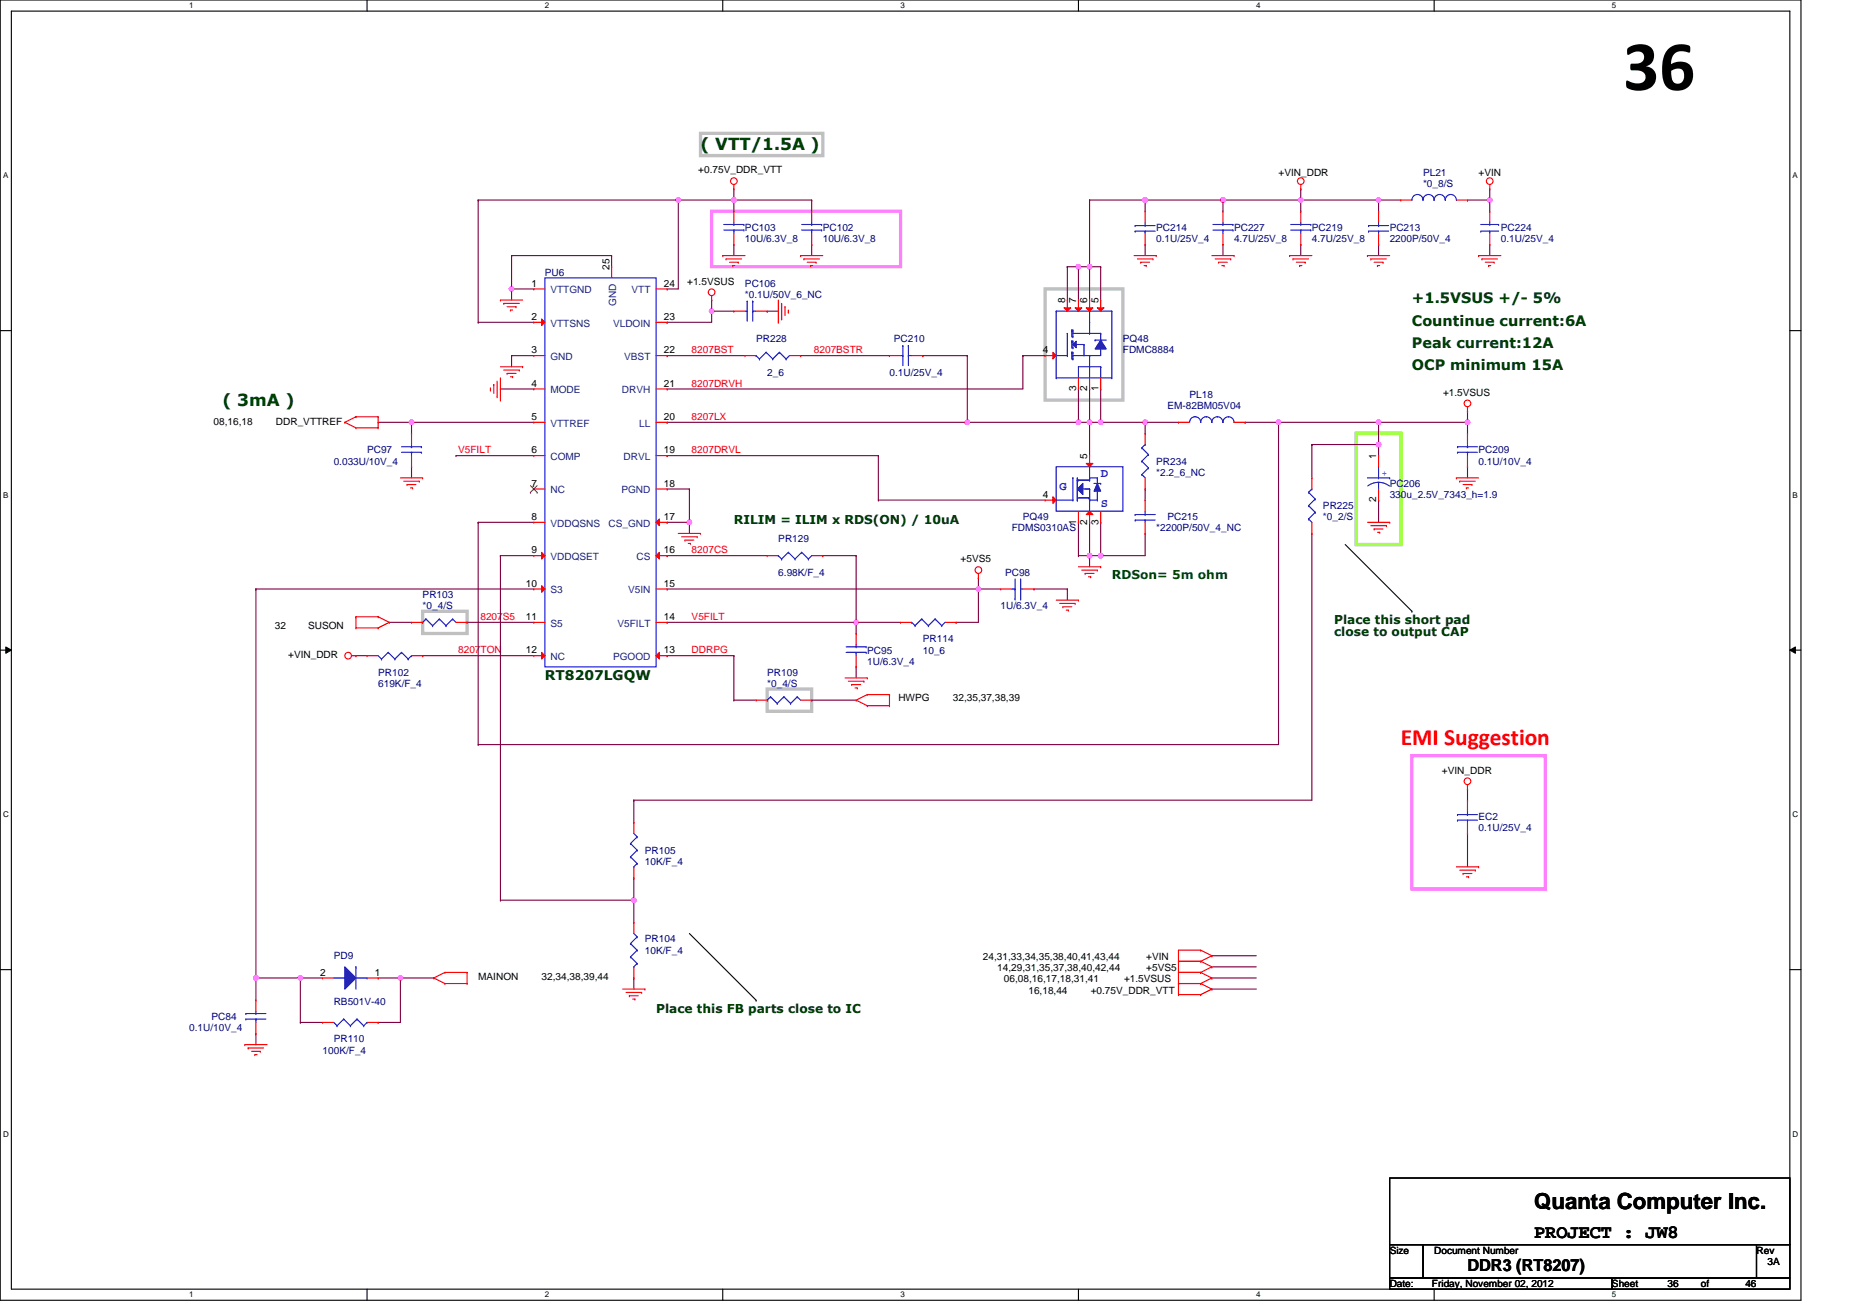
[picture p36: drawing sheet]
<svg xmlns="http://www.w3.org/2000/svg" width="297mm" height="210mm" viewBox="0 0 297 210" stroke-linecap="round" stroke-linejoin="round" font-family="sans-serif">
<defs><g id="words">
<text font-size="11.4" x="259.6" y="14.4">36</text>
<text font-size="3.7" fill="#f00" x="224.1" y="119.1">EMI Suggestion</text>
<text font-size="3.6" x="245.4" y="193.5">Quanta Computer Inc.</text>
<text font-size="3" x="245.4" y="198.1">PROJECT : JW8</text>
<g font-size="2.7" fill="#004000">
<text x="112.1" y="24">( VTT/1.5A )</text>
<text x="35.6" y="64.9">( 3mA )</text>
</g>
<text font-size="2.7" x="234.7" y="203.3">DDR3 (RT8207)</text>
<g font-size="2.3" fill="#004000">
<text x="225.8" y="52.1">Countinue current:6A</text>
<text x="225.8" y="48.6">+1.5VSUS +/- 5%</text>
<text x="225.8" y="55.7">Peak current:12A</text>
<text x="225.8" y="59.2">OCP minimum 15A</text>
</g>
<text font-size="2.1" fill="#004000" x="87.2" y="108.8">RT8207LGQW</text>
<g font-size="2" fill="#00f">
<text x="176.1" y="76.3">D</text>
<text x="169.5" y="78.4">G</text>
<text x="176.1" y="81.1">S</text>
</g>
<g font-size="2" fill="#004000">
<text x="117.4" y="83.8">RILIM = ILIM x RDS(ON) / 10uA</text>
<text x="213.4" y="99.8">Place this short pad</text>
<text x="213.4" y="101.7">close to output CAP</text>
<text x="104.9" y="162">Place this FB parts close to IC</text>
</g>
<text font-size="2" fill="#008000" x="177.8" y="92.6">RDSon= 5m ohm</text>
<g font-size="1.6">
<text x="111.7" y="27.7">+0.75V_DDR_VTT</text>
<text x="204.5" y="28.1">+VIN_DDR</text>
<text x="236.5" y="28.1">+VIN</text>
<text x="85" y="45.9">1</text>
<text x="97.5" y="43.2" transform="rotate(-90 97.5 43.2)">25</text>
<text x="106.2" y="45.9">24</text>
<text x="109.9" y="45.5">+1.5VSUS</text>
<text x="85" y="51.2">2</text>
<text x="106.2" y="51.2">23</text>
<text x="170.4" y="48.5" transform="rotate(-90 170.4 48.5)">8</text>
<text x="172.1" y="48.5" transform="rotate(-90 172.1 48.5)">7</text>
<text x="173.9" y="48.5" transform="rotate(-90 173.9 48.5)">6</text>
<text x="175.7" y="48.5" transform="rotate(-90 175.7 48.5)">5</text>
<text x="85" y="56.5">3</text>
<text x="106.2" y="56.5">22</text>
<text x="166.8" y="56.5">4</text>
<text x="85" y="61.9">4</text>
<text x="106.2" y="61.9">21</text>
<text x="172.1" y="62.6" transform="rotate(-90 172.1 62.6)">3</text>
<text x="173.9" y="62.6" transform="rotate(-90 173.9 62.6)">2</text>
<text x="175.7" y="62.6" transform="rotate(-90 175.7 62.6)">1</text>
<text x="230.8" y="63.3">+1.5VSUS</text>
<text x="34.2" y="67.9">08,16,18</text>
<text x="44.1" y="67.9">DDR_VTTREF</text>
<text x="85" y="67.2">5</text>
<text x="106.2" y="67.2">20</text>
<text x="85" y="72.5">6</text>
<text x="85" y="77.9">7</text>
<text x="106.2" y="72.5">19</text>
<text x="106.2" y="77.9">18</text>
<text x="173.9" y="73.4" transform="rotate(-90 173.9 73.4)">5</text>
<text x="220.1" y="73.4" transform="rotate(-90 220.1 73.4)">1</text>
<text x="85" y="83.2">8</text>
<text x="106.2" y="83.2">17</text>
<text x="166.8" y="79.6">4</text>
<text x="172.1" y="83.9" transform="rotate(-90 172.1 83.9)">1</text>
<text x="173.9" y="83.9" transform="rotate(-90 173.9 83.9)">2</text>
<text x="175.7" y="83.9" transform="rotate(-90 175.7 83.9)">3</text>
<text x="220.1" y="80.4" transform="rotate(-90 220.1 80.4)">2</text>
<text x="85" y="88.5">9</text>
<text x="106.2" y="88.5">16</text>
<text x="153.7" y="90">+5VS5</text>
<text x="84.1" y="93.9">10</text>
<text x="106.2" y="93.9">15</text>
<text x="44" y="100.6">32</text>
<text x="49.3" y="100.6">SUSON</text>
<text x="84.1" y="99.2">11</text>
<text x="106.2" y="99.2">14</text>
<text x="46.1" y="105.3">+VIN_DDR</text>
<text x="84.1" y="104.5">12</text>
<text x="106.2" y="104.5">13</text>
<text x="143.7" y="112.2">HWPG</text>
<text x="152.4" y="112.2">32,35,37,38,39</text>
<text x="230.6" y="123.8">+VIN_DDR</text>
<text x="157.2" y="153.6">24,31,33,34,35,38,40,41,43,44</text>
<text x="159.5" y="155.4">14,29,31,35,37,38,40,42,44</text>
<text x="183.4" y="153.6">+VIN</text>
<text x="183.4" y="155.4">+5VS5</text>
<text x="51.2" y="156.1">2</text>
<text x="60" y="156.1">1</text>
<text x="76.5" y="156.8">MAINON</text>
<text x="86.6" y="156.8">32,34,38,39,44</text>
<text x="160.6" y="157.2">06,08,16,17,18,31,41</text>
<text x="164.5" y="159">16,18,44</text>
<text x="174.5" y="159">+0.75V_DDR_VTT</text>
<text x="179.8" y="157.2">+1.5VSUS</text>
<text x="222.3" y="200.6">Size</text>
<text x="229.4" y="200.6">Document Number</text>
<text x="281" y="200.6">Rev</text>
<text x="282.7" y="202.3">3A</text>
<text x="222.3" y="205.9">Date:</text>
<text x="229" y="205.9">Friday, November 02, 2012</text>
<text x="257.8" y="205.9">Sheet</text>
<text x="266.7" y="205.9">36</text>
<text x="272.1" y="205.9">of</text>
<text x="279.2" y="205.9">46</text>
</g>
<g font-size="1.6" fill="#000080">
<text x="227.6" y="28.1">PL21</text>
<text x="227.6" y="29.9">*0_8/S</text>
<text x="119.2" y="37">PC103</text>
<text x="119.2" y="38.8">10U/6.3V_8</text>
<text x="131.6" y="37">PC102</text>
<text x="131.6" y="38.8">10U/6.3V_8</text>
<text x="185" y="37">PC214</text>
<text x="185" y="38.8">0.1U/25V_4</text>
<text x="197.4" y="37">PC227</text>
<text x="197.4" y="38.8">4.7U/25V_8</text>
<text x="209.8" y="37">PC219</text>
<text x="209.8" y="38.8">4.7U/25V_8</text>
<text x="222.3" y="37">PC213</text>
<text x="222.3" y="38.8">2200P/50V_4</text>
<text x="240.1" y="37">PC224</text>
<text x="240.1" y="38.8">0.1U/25V_4</text>
<text x="87.2" y="44.1">PU6</text>
<text x="119.2" y="45.9">PC106</text>
<text x="119.2" y="47.7">*0.1U/50V_6_NC</text>
<text x="120.9" y="54.8">PR228</text>
<text x="143" y="54.8">PC210</text>
<text x="179.6" y="54.8">PQ48</text>
<text x="179.6" y="56.5">FDMC8884</text>
<text x="122.7" y="60.1">2_6</text>
<text x="142.3" y="60.1">0.1U/25V_4</text>
<text x="186.7" y="65.4">EM-82BM05V04</text>
<text x="190.3" y="63.7">PL18</text>
<text x="53.4" y="74.3">0.033U/10V_4</text>
<text x="58.7" y="72.5">PC97</text>
<text x="185" y="74.3">PR234</text>
<text x="185" y="76.1">*2.2_6_NC</text>
<text x="222.3" y="77.9">PC206</text>
<text x="236.5" y="72.5">PC209</text>
<text x="236.5" y="74.3">0.1U/10V_4</text>
<text x="163.6" y="83.2">PQ49</text>
<text x="186.7" y="83.2">PC215</text>
<text x="211.6" y="81.4">PR225</text>
<text x="211.6" y="83.2">*0_2/S</text>
<text x="222.3" y="79.7">330u_2.5V_7343_h=1.9</text>
<text x="124.5" y="86.8">PR129</text>
<text x="161.8" y="85">FDMS0310AS</text>
<text x="185" y="85">*2200P/50V_4_NC</text>
<text x="67.6" y="95.7">PR103</text>
<text x="124.5" y="92.1">6.98K/F_4</text>
<text x="160.8" y="92.1">PC98</text>
<text x="67.6" y="97.4">*0_4/S</text>
<text x="160.1" y="97.4">1U/6.3V_4</text>
<text x="138.7" y="104.6">PC95</text>
<text x="138.7" y="106.3">1U/6.3V_4</text>
<text x="147.6" y="102.8">PR114</text>
<text x="147.6" y="104.6">10_6</text>
<text x="60.5" y="108.1">PR102</text>
<text x="60.5" y="109.9">619K/F_4</text>
<text x="122.7" y="108.1">PR109</text>
<text x="122.7" y="109.9">*0_4/S</text>
<text x="236.5" y="131.2">EC2</text>
<text x="103.2" y="136.6">PR105</text>
<text x="236.5" y="133">0.1U/25V_4</text>
<text x="103.2" y="138.3">10K/F_4</text>
<text x="53.4" y="153.4">PD9</text>
<text x="103.2" y="150.8">PR104</text>
<text x="103.2" y="152.6">10K/F_4</text>
<text x="53.4" y="160.7">RB501V-40</text>
<text x="30.3" y="165">0.1U/10V_4</text>
<text x="33.8" y="163.2">PC84</text>
<text x="53.4" y="166.8">PR110</text>
<text x="51.6" y="168.6">100K/F_4</text>
</g>
<g font-size="1.6" fill="#004080">
<text x="88.1" y="46.9">VTTGND</text>
<text x="101" y="46.9">VTT</text>
<text x="88.1" y="52.3">VTTSNS</text>
<text x="98.1" y="52.3">VLDOIN</text>
<text x="98.6" y="48.9" transform="rotate(-90 98.6 48.9)">GND</text>
<text x="88.1" y="57.6">GND</text>
<text x="99.8" y="57.6">VBST</text>
<text x="88.1" y="62.9">MODE</text>
<text x="99.5" y="62.9">DRVH</text>
<text x="88.1" y="68.3">VTTREF</text>
<text x="102.3" y="68.3">LL</text>
<text x="88.1" y="73.6">COMP</text>
<text x="99.8" y="73.6">DRVL</text>
<text x="88.1" y="78.9">NC</text>
<text x="99.4" y="78.9">PGND</text>
<text x="88.1" y="89.6">VDDQSET</text>
<text x="88.1" y="84.3">VDDQSNS</text>
<text x="97.3" y="84.3">CS_GND</text>
<text x="101.8" y="89.6">CS</text>
<text x="88.1" y="95">S3</text>
<text x="100.5" y="95">V5IN</text>
<text x="88.1" y="100.3">S5</text>
<text x="98.8" y="100.3">V5FILT</text>
<text x="88.1" y="105.6">NC</text>
<text x="98.1" y="105.6">PGOOD</text>
</g>
<g font-size="1.6" fill="#f00">
<text x="110.6" y="56.5">8207BST</text>
<text x="130.2" y="56.5">8207BSTR</text>
<text x="110.6" y="61.9">8207DRVH</text>
<text x="110.6" y="67.2">8207LX</text>
<text x="73.3" y="72.5">V5FILT</text>
<text x="110.6" y="72.5">8207DRVL</text>
<text x="110.6" y="88.5">8207CS</text>
<text x="76.8" y="99.2">8207S5</text>
<text x="110.6" y="99.2">V5FILT</text>
<text x="73.3" y="104.5">8207TON</text>
<text x="110.6" y="104.5">DDRPG</text>
</g>
<text font-size="1.6" fill="#00f" x="221" y="76.1">+</text>
<g font-size="1.3">
<text x="30.3" y="1.3">1</text>
<text x="87.2" y="1.3">2</text>
<text x="144.1" y="1.3">3</text>
<text x="201" y="1.3">4</text>
<text x="257.8" y="1.3">5</text>
<text x=".5" y="28.5">A</text>
<text x="286.7" y="28.5">A</text>
<text x=".5" y="79.6">B</text>
<text x="286.7" y="79.6">B</text>
<text x=".5" y="130.7">C</text>
<text x="286.7" y="130.7">C</text>
<text x=".5" y="181.8">D</text>
<text x="286.7" y="181.8">D</text>
<text x="30.3" y="207.6">1</text>
<text x="87.2" y="207.6">2</text>
<text x="144.1" y="207.6">3</text>
<text x="201" y="207.6">4</text>
<text x="257.8" y="207.6">5</text>
</g>
</g></defs>
<path d="M0 0h288.1v208h-288.1zM1.8 1.8h284.5v204.4h-284.5z" fill="none" stroke="#000" stroke-width=".18"/>
<g fill="#fff">
<path d="M30.3 .2h.7v1.4h-.7z"/>
<path d="M30.3 206.4h.7v1.4h-.7z"/>
</g>
<path d="M58.7 0v1.8M58.7 206.2v1.8" fill="none" stroke="#000" stroke-width=".18"/>
<g fill="#fff">
<path d="M87.2 .2h.7v1.4h-.7z"/>
<path d="M87.2 206.4h.7v1.4h-.7z"/>
</g>
<path d="M115.6 0v1.8M115.6 206.2v1.8" fill="none" stroke="#000" stroke-width=".18"/>
<g fill="#fff">
<path d="M144.1 .2h.7v1.4h-.7z"/>
<path d="M144.1 206.4h.7v1.4h-.7z"/>
</g>
<path d="M172.5 0v1.8M172.5 206.2v1.8" fill="none" stroke="#000" stroke-width=".18"/>
<g fill="#fff">
<path d="M201 .2h.7v1.4h-.7z"/>
<path d="M201 206.4h.7v1.4h-.7z"/>
</g>
<path d="M229.4 0v1.8M229.4 206.2v1.8" fill="none" stroke="#000" stroke-width=".18"/>
<g fill="#fff">
<path d="M257.8 .2h.8v1.4h-.8z"/>
<path d="M257.8 206.4h.8v1.4h-.8z"/>
<path d="M.5 27.3h.8v1.5h-.8z"/>
<path d="M286.7 27.3h.9v1.5h-.9z"/>
<path d="M.5 78.5h.8v1.4h-.8z"/>
<path d="M286.7 78.5h.9v1.4h-.9z"/>
</g>
<path d="M0 52.9h1.8M286.3 52.9h1.8" fill="none" stroke="#000" stroke-width=".18"/>
<g fill="#fff">
<path d="M.5 129.6h.9v1.4h-.9z"/>
<path d="M286.7 129.6h1v1.4h-1z"/>
</g>
<path d="M0 104h1.8M286.3 104h1.8" fill="none" stroke="#000" stroke-width=".18"/>
<path d="M.9 103.5l.9 .5-.9 .5zM286.3 104l.9-.5v1z" fill="#000"/>
<path d="M.9 103.5l.9 .5-.9 .5zM286.3 104l.9-.5v1z" fill="none" stroke="#000" stroke-width=".16"/>
<g fill="#fff">
<path d="M.5 180.7h.9v1.4h-.9z"/>
<path d="M286.7 180.7h1v1.4h-1z"/>
</g>
<path d="M215.2 87.1l10.6 10.7M225.8 97.8h.1M0 155.1h1.8M110.3 149.4l10.6 10.6M286.3 155.1h1.8M120.9 160h.1" fill="none" stroke="#000" stroke-width=".18"/>
<path d="M217 69.3h7.1v17.8h-7.1z" fill="none" stroke="#80ff00" stroke-width=".53"/>
<path d="M112.1 21.3h19.5v3.6h-19.5zM167.2 46.2h12.4v17.8h-12.4zM67.6 97.8h7.1v3.5h-7.1zM122.7 110.2h7.1v3.6h-7.1z" fill="none" stroke="#c0c0c0" stroke-width=".53"/>
<path d="M113.8 33.8h30.3v8.9h-30.3zM225.8 120.9h21.4v21.3h-21.4z" fill="none" stroke="#ff80ff" stroke-width=".53"/>
<path d="M106.7 104.9h.1M106.7 104.9h10.7M64 156.5h.1M64 156.5v7.1h-3.5M60.5 163.6h.1" fill="none" stroke="#800040" stroke-width=".18"/>
<circle cx="64" cy="156.5" r=".35" fill="#f0f"/>
<circle cx="64" cy="156.5" r=".35" fill="none" stroke="#f0f" stroke-width=".18"/>
<g fill="none" stroke="#800040" stroke-width=".18">
<path d="M234.7 32h.1M234.7 32h3.6M172.5 67.6h.1M172.5 67.6h1.8M110.3 83.6h.1M110.3 83.6v1.7M174.3 83.6h.1M174.3 88.9h.1M174.3 83.6v5.3M174.3 88.9h1.8M40.9 156.5h.1M40.9 156.5v3.5"/>
<path d="M64 156.5h.1M64 156.5h5.4"/>
</g>
<circle cx="238.3" cy="32" r=".35" fill="#f0f"/>
<circle cx="238.3" cy="32" r=".35" fill="none" stroke="#f0f" stroke-width=".18"/>
<g fill="none" stroke="#800040" stroke-width=".18">
<path d="M220.5 32h.1M220.5 32h3.6M238.3 32h.1M238.3 39.1h.1M238.3 30.2h.1M238.3 30.2v3.6M238.3 39.1v1.8M62.3 99.6h.1M62.3 99.6h3.5M74.7 99.6h.1M74.7 99.6h10.7M40.9 156.5h.1"/>
<path d="M40.9 156.5h10.7M48 156.5h.1M48 156.5v7.1M60.5 156.5h.1M60.5 156.5h3.5M48 163.6h.1M48 163.6h3.6"/>
</g>
<circle cx="48" cy="156.5" r=".35" fill="#f0f"/>
<circle cx="48" cy="156.5" r=".35" fill="none" stroke="#f0f" stroke-width=".18"/>
<path d="M97.8 40.9h.1M97.8 40.9v1.8M110.3 78.2h.1M110.3 78.2v5.4h-3.6M106.7 83.6h.1" fill="none" stroke="#800040" stroke-width=".18"/>
<circle cx="110.3" cy="83.6" r=".35" fill="#f0f"/>
<circle cx="110.3" cy="83.6" r=".35" fill="none" stroke="#f0f" stroke-width=".18"/>
<path d="M128.1 56.9h.1M128.1 56.9h14.2M147.6 56.9h.1M147.6 56.9h7.1M154.7 56.9h.1M154.7 56.9v10.7M106.7 67.6h.1M106.7 67.6h65.8M154.7 67.6h.1" fill="none" stroke="#800040" stroke-width=".18"/>
<circle cx="154.7" cy="67.6" r=".35" fill="#f0f"/>
<circle cx="154.7" cy="67.6" r=".35" fill="none" stroke="#f0f" stroke-width=".18"/>
<path d="M176.1 67.6h.1M176.1 67.6h7.1" fill="none" stroke="#800040" stroke-width=".18"/>
<circle cx="183.2" cy="67.6" r=".35" fill="#f0f"/>
<circle cx="183.2" cy="67.6" r=".35" fill="none" stroke="#f0f" stroke-width=".18"/>
<circle cx="176.1" cy="67.6" r=".35" fill="#f0f"/>
<circle cx="176.1" cy="67.6" r=".35" fill="none" stroke="#f0f" stroke-width=".18"/>
<path d="M81.8 46.2h.1M81.8 46.2h3.6M81.8 46.2v1.8" fill="none" stroke="#800040" stroke-width=".18"/>
<circle cx="81.8" cy="46.2" r=".35" fill="#f0f"/>
<circle cx="81.8" cy="46.2" r=".35" fill="none" stroke="#f0f" stroke-width=".18"/>
<g fill="none" stroke="#800040" stroke-width=".18">
<path d="M183.2 32h.1M183.2 32v1.8M81.8 56.9h.1M81.8 56.9h3.6M81.8 56.9v1.8M163.6 56.9h.1M163.6 56.9v5.3M65.8 67.6h.1M65.8 67.6h19.6M174.3 67.6h.1M174.3 67.6v5.3M136.9 99.6h.1"/>
<path d="M136.9 99.6v1.7M172.5 88.9h.1M172.5 88.9h1.8M136.9 106.7h.1M136.9 106.7v1.8"/>
</g>
<circle cx="65.8" cy="67.6" r=".35" fill="#f0f"/>
<circle cx="65.8" cy="67.6" r=".35" fill="none" stroke="#f0f" stroke-width=".18"/>
<path d="M234.7 65.8h.1M234.7 65.8v1.8M67.6 104.9h.1M67.6 104.9h17.8M101.4 144h.1M101.4 144v3.6" fill="none" stroke="#800040" stroke-width=".18"/>
<circle cx="234.7" cy="67.6" r=".35" fill="#f0f"/>
<circle cx="234.7" cy="67.6" r=".35" fill="none" stroke="#f0f" stroke-width=".18"/>
<path d="M204.5 67.6h.1M204.5 67.6h16" fill="none" stroke="#800040" stroke-width=".18"/>
<circle cx="220.5" cy="67.6" r=".35" fill="#f0f"/>
<circle cx="220.5" cy="67.6" r=".35" fill="none" stroke="#f0f" stroke-width=".18"/>
<path d="M195.6 39.1h.1M195.6 32h.1M195.6 39.1v1.8M195.6 32h12.5M106.7 51.6h.1M106.7 51.6h7.1M56.9 104.9h.1M56.9 104.9h1.8" fill="none" stroke="#800040" stroke-width=".18"/>
<circle cx="195.6" cy="32" r=".35" fill="#f0f"/>
<circle cx="195.6" cy="32" r=".35" fill="none" stroke="#f0f" stroke-width=".18"/>
<g fill="none" stroke="#800040" stroke-width=".18">
<path d="M208.1 32h.1M208.1 32v1.8M208.1 32h12.4M220.5 32h.1M220.5 32v1.8M76.5 51.6h.1M76.5 51.6h8.9M65.8 74.7h.1M65.8 67.6h.1M65.8 67.6v1.7M65.8 74.7v1.8M174.3 67.6h.1"/>
<path d="M176.1 62.2h.1M176.1 62.2v5.4h-1.8M220.5 67.6h.1M220.5 67.6h14.2M234.7 67.6h.1M234.7 74.7h.1M234.7 67.6v1.7M234.7 74.7v1.8"/>
</g>
<circle cx="220.5" cy="32" r=".35" fill="#f0f"/>
<circle cx="220.5" cy="32" r=".35" fill="none" stroke="#f0f" stroke-width=".18"/>
<circle cx="208.1" cy="32" r=".35" fill="#f0f"/>
<circle cx="208.1" cy="32" r=".35" fill="none" stroke="#f0f" stroke-width=".18"/>
<path d="M195.6 32h.1M195.6 32v1.8M220.5 39.1h.1M220.5 39.1v1.8M183.2 67.6h.1M183.2 67.6h5.3M174.3 88.9h.1M174.3 88.9v1.8" fill="none" stroke="#800040" stroke-width=".18"/>
<circle cx="174.3" cy="88.9" r=".35" fill="#f0f"/>
<circle cx="174.3" cy="88.9" r=".35" fill="none" stroke="#f0f" stroke-width=".18"/>
<path d="M172.5 83.6h.1M172.5 83.6v5.3M176.1 83.6h.1M176.1 88.9h.1M176.1 83.6v5.3M176.1 88.9h7.1" fill="none" stroke="#800040" stroke-width=".18"/>
<circle cx="176.1" cy="88.9" r=".35" fill="#f0f"/>
<circle cx="176.1" cy="88.9" r=".35" fill="none" stroke="#f0f" stroke-width=".18"/>
<g fill="none" stroke="#800040" stroke-width=".18">
<path d="M76.5 32h.1M76.5 32v19.6M108.5 32h.1M108.5 32v14.2M208.1 39.1h.1M208.1 39.1v1.8M106.7 72.9h.1M106.7 78.2h.1M106.7 72.9h33.8M106.7 78.2h3.6M140.5 72.9h.1M140.5 72.9v7.1"/>
<path d="M183.2 78.2h.1M183.2 78.2v1.8M106.7 99.6h.1M106.7 99.6h30.2M156.5 94.2h.1M156.5 92.5h.1M156.5 94.2h3.6M156.5 92.5v1.7M165.4 94.2h.1M165.4 94.2h5.3M170.7 94.2h.1M170.7 94.2v1.8"/>
<path d="M183.2 85.3h.1M183.2 85.3v3.6"/>
</g>
<circle cx="136.9" cy="99.6" r=".35" fill="#f0f"/>
<circle cx="136.9" cy="99.6" r=".35" fill="none" stroke="#f0f" stroke-width=".18"/>
<path d="M113.8 49.8h.1M113.8 49.8v1.8M152.9 99.6h.1M156.5 94.2h.1M156.5 94.2v5.4h-3.6" fill="none" stroke="#800040" stroke-width=".18"/>
<circle cx="113.8" cy="49.8" r=".35" fill="#f0f"/>
<circle cx="113.8" cy="49.8" r=".35" fill="none" stroke="#f0f" stroke-width=".18"/>
<path d="M174.3 32h.1M174.3 32v10.7" fill="none" stroke="#800040" stroke-width=".18"/>
<circle cx="174.3" cy="42.7" r=".35" fill="#f0f"/>
<circle cx="174.3" cy="42.7" r=".35" fill="none" stroke="#f0f" stroke-width=".18"/>
<path d="M106.7 94.2h.1M106.7 94.2h49.8" fill="none" stroke="#800040" stroke-width=".18"/>
<circle cx="156.5" cy="94.2" r=".35" fill="#f0f"/>
<circle cx="156.5" cy="94.2" r=".35" fill="none" stroke="#f0f" stroke-width=".18"/>
<g fill="none" stroke="#800040" stroke-width=".18">
<path d="M183.2 32h.1M183.2 39.1h.1M183.2 32h12.4M183.2 39.1v1.8M81.8 40.9h.1M81.8 40.9v5.3M81.8 40.9h16M106.7 56.9h.1M106.7 46.2h.1M106.7 56.9h12.5M106.7 46.2h1.8M163.6 56.9h.1"/>
<path d="M163.6 56.9h3.6M60.5 67.6h.1M60.5 67.6h5.3M72.9 72.9h.1M72.9 72.9h12.5M106.7 62.2h.1M106.7 62.2h56.9M172.5 62.2h.1M172.5 62.2v5.4M183.2 67.6h.1M183.2 67.6v1.7M40.9 94.2h.1"/>
<path d="M40.9 94.2h44.5M106.7 88.9h.1M106.7 88.9h16M140.5 80h.1M140.5 80h26.7"/>
</g>
<circle cx="172.5" cy="67.6" r=".35" fill="#f0f"/>
<circle cx="172.5" cy="67.6" r=".35" fill="none" stroke="#f0f" stroke-width=".18"/>
<path d="M174.3 62.2h.1M174.3 62.2v5.4M131.6 88.9h.1M131.6 88.9h5.3M136.9 99.6h.1M136.9 88.9h.1M136.9 99.6h7.2M136.9 88.9v10.7" fill="none" stroke="#800040" stroke-width=".18"/>
<circle cx="174.3" cy="67.6" r=".35" fill="#f0f"/>
<circle cx="174.3" cy="67.6" r=".35" fill="none" stroke="#f0f" stroke-width=".18"/>
<path d="M174.3 32h.1M174.3 32h8.9" fill="none" stroke="#800040" stroke-width=".18"/>
<circle cx="183.2" cy="32" r=".35" fill="#f0f"/>
<circle cx="183.2" cy="32" r=".35" fill="none" stroke="#f0f" stroke-width=".18"/>
<g fill="none" stroke="#800040" stroke-width=".18">
<path d="M208.1 30.2h.1M208.1 30.2v1.8M80 62.2h.1M80 62.2h5.4M209.8 71.1h.1M209.8 71.1v5.4M220.5 71.1h.1M220.5 71.1v1.8M40.9 94.2h.1M40.9 94.2v62.3M76.5 83.6h.1M76.5 83.6h8.9"/>
<path d="M220.5 80h.1M220.5 80v3.6M129.8 112h.1M129.8 112h7.1M40.9 165.4h.1M40.9 165.4v1.7"/>
</g>
<circle cx="40.9" cy="156.5" r=".35" fill="#f0f"/>
<circle cx="40.9" cy="156.5" r=".35" fill="none" stroke="#f0f" stroke-width=".18"/>
<path d="M209.8 71.1h.1M209.8 71.1h10.7M76.5 83.6h.1M76.5 83.6v35.5M80 88.9h.1M80 88.9h5.4M80 88.9v55.1M209.8 85.3h.1M209.8 85.3v42.7" fill="none" stroke="#800040" stroke-width=".18"/>
<circle cx="220.5" cy="71.1" r=".35" fill="#f0f"/>
<circle cx="220.5" cy="71.1" r=".35" fill="none" stroke="#f0f" stroke-width=".18"/>
<g fill="none" stroke="#800040" stroke-width=".18">
<path d="M108.5 32h.1M108.5 32h21.3M117.4 32h.1M117.4 39.1h.1M117.4 30.2h.1M117.4 30.2v3.6M117.4 39.1v1.8M129.8 39.1h.1M129.8 32h.1M129.8 32v1.8M129.8 39.1v1.8M113.8 49.8h.1"/>
<path d="M113.8 48h.1M113.8 49.8h3.6M113.8 48v1.8M122.7 49.8h.1M122.7 49.8h1.8M220.5 67.6h.1M220.5 67.6v3.5M101.4 128h.1M101.4 128v3.6M101.4 128h108.4"/>
</g>
<circle cx="117.4" cy="32" r=".35" fill="#f0f"/>
<circle cx="117.4" cy="32" r=".35" fill="none" stroke="#f0f" stroke-width=".18"/>
<circle cx="108.5" cy="32" r=".35" fill="#f0f"/>
<circle cx="108.5" cy="32" r=".35" fill="none" stroke="#f0f" stroke-width=".18"/>
<path d="M76.5 32h.1M76.5 32h32M117.4 104.9h.1M117.4 112h.1M117.4 104.9v7.1M117.4 112h3.5M80 144h.1M80 144h21.4" fill="none" stroke="#800040" stroke-width=".18"/>
<circle cx="101.4" cy="144" r=".35" fill="#f0f"/>
<circle cx="101.4" cy="144" r=".35" fill="none" stroke="#f0f" stroke-width=".18"/>
<path d="M204.5 67.6h.1M204.5 67.6v51.5h-128M76.5 119.1h.1M101.4 140.5h.1M101.4 156.5h.1M101.4 140.5v3.5M101.4 156.5v1.7" fill="none" stroke="#800040" stroke-width=".18"/>
<circle cx="204.5" cy="67.6" r=".35" fill="#f0f"/>
<circle cx="204.5" cy="67.6" r=".35" fill="none" stroke="#f0f" stroke-width=".18"/>
<g fill="none" stroke="#800040" stroke-width=".18">
<path d="M170.7 42.7h.1M170.7 42.7v5.3M170.7 42.7h1.8M199.2 67.6h.1M199.2 67.6h5.3M193.8 154.7h.1M193.8 158.2h.1M193.8 156.5h.1M193.8 152.9h.1M193.8 154.7h7.2M193.8 158.2h7.2M193.8 156.5h7.2"/>
<path d="M193.8 152.9h7.2"/>
</g>
<circle cx="172.5" cy="42.7" r=".35" fill="#f0f"/>
<circle cx="172.5" cy="42.7" r=".35" fill="none" stroke="#f0f" stroke-width=".18"/>
<path d="M172.5 42.7h.1M172.5 42.7h3.6M172.5 42.7v5.3M174.3 42.7h.1M174.3 42.7v5.3M176.1 42.7h.1M176.1 42.7v5.3M234.7 126.2h.1M234.7 133.3h.1M234.7 126.2v1.8M234.7 133.3v5.4" fill="none" stroke="#800040" stroke-width=".18"/>
<g fill="none" stroke="#f00" stroke-width=".18">
<path d="M117.4 30.2h.1M117.4 29.5v.7M183.2 39.1h.1M183.2 33.8h.1M183.2 33.8v1.8M183.2 37.3v1.8M208.1 30.2h.1M208.1 29.5v.7M238.3 30.2h.1M238.3 29.5v.7M80 48h.1M80 58.7h3.6"/>
<path d="M80 48h3.6M80.6 48.5h.1M80.6 59.2h2.5M80.6 48.5h2.5M81.1 59.7h.1M81.1 59.7h1.4M81.1 49.1h1.4M81.6 49.6h.1M81.6 49.6h.4M82.5 49.1h.1M83.1 59.2h.1M83.6 58.7h.1"/>
<path d="M104.9 56.9h1.8M106.7 56.9h.1M113.8 48h.1M113.8 47.3v.7M115.6 40.9h.1M115.6 40.9h3.6M116.1 41.4h.1M116.1 41.4h2.5M116.7 42h1.4M117.2 42.5h.1M117.2 42.5h.4M118.1 42h.1"/>
<path d="M119.2 56.9h.1M119.2 56.9h1.7M124.5 51.6h.1M124.5 48v3.6M125 51h.1M125 48.5v2.5M125.6 49.1h.1M125.6 49.1v1.4M126.1 50h.1M126.1 49.6v.4M126.3 56.9h1.8M128.1 40.9h.1"/>
<path d="M128.1 56.9h.1M128.1 40.9h3.5M128.6 41.4h.1M128.6 41.4h2.5M129.1 42h1.4M129.7 42.5h.1M129.7 42.5h.3M130.5 42h.1M181.4 40.9h3.6M181.9 41.4h2.5M182.5 42h.1M182.5 42h1.4"/>
<path d="M183 42.5h.4M183.4 42.5h.1M184.4 41.4h.1M185 40.9h.1M193.8 40.9h3.6M194.4 41.4h2.5M194.9 42h.1M194.9 42h1.4M195.4 42.5h.4M195.8 42.5h.1M196.9 41.4h.1M197.4 40.9h.1"/>
<path d="M206.3 40.9h.1M206.3 40.9h3.5M206.8 41.4h.1M206.8 41.4h2.5M207.4 42h1.4M207.9 42.5h.1M207.9 42.5h.3M208.8 42h.1M218.7 40.9h.1M218.7 40.9h3.6M219.3 41.4h.1M219.3 41.4h2.5"/>
<path d="M219.8 42h1.4M220.3 42.5h.1M220.3 42.5h.4M221.2 42h.1M236.5 40.9h.1M236.5 40.9h3.6M237 41.4h.1M237 41.4h2.5M237.6 42h1.4M238.1 42.5h.1M238.1 42.5h.4M239 42h.1"/>
<path d="M55.2 67.6h.1M55.2 67.6l1.7 .9M56.9 68.5h.1M56.9 66.7h.1M56.9 68.5h3.6M56.9 66.7l-1.7 .9M56.9 66.7h3.6M60.5 66.7h.1M60.5 68.5h.1M60.5 66.7v1.8M64 76.5h3.6M64.6 77h2.5"/>
<path d="M65.1 77.5h.1M65.1 77.5h1.4M65.6 78.1h.4M66 78.1h.1M67.1 77h.1M67.6 76.5h.1M78.4 62.4h.1M78.4 62.1v.3M79 61.5h.1M79 61.5v1.4M79.5 63.5h.1M79.5 61v2.5"/>
<path d="M80 64h.1M80 60.5v3.5M81.6 60.3h.4M82 60.3h.1M104.9 72.9h1.8M106.7 72.9h.1M220.5 72.9h.1M220.5 72.9v1.8M220.5 78.2v1.8M233 76.5h.1M233 76.5h3.5M233.5 77h.1"/>
<path d="M233.5 77h2.5M234 77.5h1.4M234.6 78.1h.1M234.6 78.1h.3M234.7 65.8h.1M234.7 65.1v.7M235.4 77.5h.1M56.9 98.7h.1M56.9 98.7v1.8M56.9 98.7h3.6M60.5 98.7h.1M60.5 98.7l1.8 .9"/>
<path d="M62.3 99.6h.1M62.3 99.6l-1.8 .9M104.9 99.6h1.8M106.7 99.6h.1M108.5 85.3h3.6M109 85.9h2.5M109.6 86.4h.1M109.6 86.4h1.4M110.1 86.9h.4M110.5 86.9h.1M111.5 85.9h.1M112.1 85.3h.1"/>
<path d="M156.5 92.5h.1M156.5 91.7v.8M168.9 96h3.6M169.5 96.5h2.5M170 97.1h.1M170 97.1h1.4M170.5 97.6h.4M170.9 97.6h.1M172 96.5h.1M172.5 96h.1M172.5 90.7h3.6M173 91.2h2.5"/>
<path d="M173.6 91.7h.1M173.6 91.7h1.4M174.1 92.3h.4M174.5 92.3h.1M175.5 91.2h.1M176.1 90.7h.1M218.7 83.6h3.6M219.3 84.1h2.5M219.8 84.6h.1M219.8 84.6h1.4M220.3 85.2h.4M220.5 80h.1"/>
<path d="M220.7 85.2h.1M221.8 84.1h.1M222.3 83.6h.1M56.2 104.9h.7M56.9 100.5h.1M56.9 104.9h.1M56.9 100.5h3.6M60.5 100.5h.1M135.2 108.5h3.5M135.7 109h2.5M136.2 109.5h.1M136.2 109.5h1.5"/>
<path d="M136.8 110.1h.3M136.9 112h.1M136.9 101.3h.1M136.9 106.7h.1M136.9 112l1.8 .9M136.9 101.3v1.8M136.9 104.9v1.8M137.1 110.1h.1M138.2 109h.1M138.7 112.9h.1M138.7 111.1h.1M138.7 108.5h.1"/>
<path d="M138.7 112.9h3.6M138.7 111.1l-1.8 .9M138.7 111.1h3.6M142.3 111.1h.1M142.3 112.9h.1M142.3 111.1v1.8M233 138.7h3.5M233.5 139.2h2.5M234 139.8h.1M234 139.8h1.4M234.7 126.2h.1M234.7 125.5v.7"/>
<path d="M236 139.2h.1M236.5 138.7h.1M69.4 156.5h.1M69.4 156.5l1.8 .9M71.2 157.4h.1M71.2 155.6h.1M71.2 157.4h3.5M71.2 155.6l-1.8 .9M71.2 155.6h3.5M74.7 155.6h.1M74.7 157.4h.1M74.7 155.6v1.8"/>
<path d="M99.6 158.2h3.6M100.1 158.8h2.5M100.7 159.3h.1M100.7 159.3h1.4M101.2 159.8h.4M101.6 159.8h.1M102.6 158.8h.1M103.2 158.2h.1M188.5 153.8h.1M188.5 152h.1M188.5 155.6h.1M188.5 157.4h.1"/>
<path d="M188.5 159.1h.1M188.5 157.4h3.6M188.5 155.6h3.6M188.5 152h3.6M188.5 153.8h3.6M188.5 152v7.1M188.5 159.1h3.6M192.1 152h.1M192.1 153.8h.1M192.1 155.6h.1M192.1 157.4h.1M192.1 159.1h.1"/>
<path d="M192.1 152l1.7 .9M192.1 153.8l1.7 .9M192.1 155.6l1.7 .9M192.1 157.4l1.7 .8M193.8 152.9h.1M193.8 154.7h.1M193.8 156.5h.1M193.8 158.2h.1M193.8 152.9l-1.7 .9M193.8 154.7l-1.7 .9M193.8 156.5l-1.7 .9M193.8 158.2l-1.7 .9"/>
<path d="M234.6 140.3h.3M234.9 140.3h.1M39.2 167.1h.1M39.2 167.1h3.5M39.7 167.7h.1M39.7 167.7h2.5M40.2 168.2h1.4M40.8 168.7h.1M40.8 168.7h.3M41.6 168.2h.1"/>
<circle cx="117.4" cy="29" r=".53"/>
<circle cx="208.1" cy="29" r=".53"/>
<circle cx="238.3" cy="29" r=".53"/>
<circle cx="113.8" cy="46.8" r=".53"/>
<circle cx="234.7" cy="64.5" r=".53"/>
<circle cx="156.5" cy="91.2" r=".53"/>
<circle cx="55.7" cy="104.9" r=".53"/>
<circle cx="234.7" cy="125" r=".53"/>
</g>
<path d="M222.3 188.5h64v10.6h-64zM222.3 199.1h5.3v5.4h-5.3zM227.6 199.1h53.4v5.4h-53.4zM281 199.1h5.3v5.4h-5.3zM222.3 204.5h35.5v1.7h-35.5zM257.8 204.5h28.5v1.7h-28.5z" fill="none" stroke="#000" stroke-width=".18"/>
<g fill="none" stroke="#00f" stroke-width=".18">
<path d="M181.6 36.1h.1M181.6 37h.1M181.6 36.1h3.2M181.6 37h3.2M183.2 37h.1M183.2 36.1h.1M183.2 35.6v.5M183.2 37v.3M87.2 44.4h17.7v62.3h-17.7zM120.9 56.9h.1M120.9 56.9l.6 .5M121.5 57.4h.1"/>
<path d="M122.5 56.4h.1M122.5 56.4l1.1 1M122.5 56.4l-1 1M123.6 57.4h.1M124.7 56.4h.1M124.7 56.4l1 1M124.7 56.4l-1.1 1M125.7 57.4h.1M126.3 56.9l-.6 .5M218.7 76.5h3.6M220.5 78.2h.1M220.5 76.5h.1"/>
<path d="M220.5 77.2l1.1 .2 .6 .4M220.5 77.2l-.7 .1-1 .4M220.5 74.7v1.8M220.5 77.2v1M222.3 76.5h.1M135.3 104.4h3.2M135.3 103.5h3.2M136.9 103.5h.1M136.9 104.4h.1M136.9 103.1v.4M136.9 104.4v.5M138.5 104.4h.1"/>
<path d="M138.5 103.5h.1"/>
</g>
<path d="M104.9 83.6l.6-.6v1.1z" fill="#f00"/>
<path d="M104.9 83.6l.6-.6v1.1zM104.9 83.6h1.8M104.9 94.2h1.8M106.7 83.6h.1M106.7 94.2h.1" fill="none" stroke="#f00" stroke-width=".18"/>
<path d="M105.5 88.4v1l-.6-.5z" fill="#f00"/>
<path d="M104.9 78.2h1.8M106.7 78.2h.1M104.9 88.9h1.8M105.5 88.4v1l-.6-.5zM106.7 88.9h.1" fill="none" stroke="#f00" stroke-width=".18"/>
<path d="M86.6 104.4l.6 .5-.6 .5z" fill="#f00"/>
<path d="M85.4 104.9h.1M85.4 104.9h1.8M86.6 104.4l.6 .5-.6 .5z" fill="none" stroke="#f00" stroke-width=".18"/>
<path d="M86.6 93.7l.6 .5-.6 .6z" fill="#f00"/>
<path d="M85.4 94.2h.1M85.4 94.2h1.8M86.6 93.7l.6 .5-.6 .6z" fill="none" stroke="#f00" stroke-width=".18"/>
<path d="M86.6 88.4l.6 .5-.6 .5z" fill="#f00"/>
<path d="M85.4 62.2h.1M85.4 62.2h1.8M104.9 67.6h1.8M106.7 67.6h.1M85.4 88.9h.1M85.4 88.9h1.8M86.6 88.4l.6 .5-.6 .5z" fill="none" stroke="#f00" stroke-width=".18"/>
<path d="M86.6 51l.6 .6-.6 .5z" fill="#f00"/>
<g fill="none" stroke="#f00" stroke-width=".18">
<path d="M85.4 51.6h.1M85.4 46.2h.1M85.4 51.6h1.8M85.4 46.2h1.8M86.6 51l.6 .6-.6 .5zM85.4 72.9h.1M85.4 67.6h.1M85.4 78.2h.1M85.4 72.9h1.8M85.4 67.6h1.8M85.4 78.2h1.8M104.9 62.2h1.8"/>
<path d="M106.7 62.2h.1M85.4 83.6h.1M85.4 83.6h1.8"/>
</g>
<path d="M84.8 78.8h.1M84.8 77.7l1.1 1.1M85.9 77.7l-1.1 1.1M85.9 78.8h.1" fill="none" stroke="#804000" stroke-width=".16"/>
<path d="M104.9 104.9l.6-.5v1z" fill="#f00"/>
<g fill="none" stroke="#f00" stroke-width=".18">
<path d="M195.6 33.8h.1M195.6 39.1h.1M195.6 33.8v1.8M195.6 37.3v1.8M220.5 39.1h.1M220.5 33.8h.1M220.5 33.8v1.8M220.5 37.3v1.8M85.4 56.9h.1M85.4 56.9h1.8M97.8 42.7h.1M97.8 42.7v1.7"/>
<path d="M104.9 46.2h1.8M104.9 51.6h1.8M106.7 46.2h.1M106.7 51.6h.1M117.4 49.8h.1M117.4 49.8h1.8M120.9 49.8h1.8M122.7 49.8h.1M65.8 69.3h.1M65.8 74.7h.1M65.8 69.3v1.8M65.8 72.9v1.8"/>
<path d="M85.4 99.6h.1M85.4 99.6h1.8M122.7 88.9h.1M122.7 88.9h1.8M129.8 88.9h1.8M131.6 88.9h.1M104.9 104.9l.6-.5v1zM104.9 104.9h1.8M106.7 104.9h.1M101.4 131.6h.1M101.4 131.6v1.7M101.4 138.7v1.8"/>
<path d="M101.4 140.5h.1M40.9 160h.1M40.9 165.4h.1M40.9 160v1.8M40.9 163.6v1.8"/>
</g>
<g fill="none" stroke="#00f" stroke-width=".18">
<path d="M194 36.8h3.2M194 35.9h3.2M195.6 35.9h.1M195.6 36.8h.1M195.6 35.6v.3M195.6 36.8v.5M197.2 36.8h.1M197.2 35.9h.1M218.9 36.1h.1M218.9 37h.1M218.9 36.1h3.2M218.9 37h3.2"/>
<path d="M220.5 37h.1M220.5 36.1h.1M220.5 35.6v.5M220.5 37v.3M119.2 49.8h.3M119.5 49.8h.1M119.5 48.2h.1M119.5 48.2v3.2M120.4 48.2h.1M120.4 49.8h.1M120.4 49.8h.5M120.4 48.2v3.2"/>
<path d="M64.2 72.4h3.2M64.2 71.5h3.2M65.8 71.5h.1M65.8 72.4h.1M65.8 71.1v.4M65.8 72.4v.5M67.4 72.4h.1M67.4 71.5h.1M124.5 88.9h.1M124.5 88.9l.5 .5M125 89.4h.1M126.1 88.4h.1"/>
<path d="M126.1 88.4l1.1 1M126.1 88.4l-1.1 1M127.2 89.4h.1M128.2 88.4h.1M128.2 88.4l1.1 1M128.2 88.4l-1 1M129.3 89.4h.1M129.8 88.9l-.5 .5M100.9 135h.1M100.9 137.1h.1M100.9 135l1 1M100.9 137.1l1 1.1"/>
<path d="M101.4 138.7h.1M101.4 133.3l.5 .6M101.9 133.9h.1M101.9 136h.1M101.9 138.2h.1M101.9 133.9l-1 1.1M101.9 136l-1 1.1M101.9 138.2l-.5 .5M39.3 163h.1M39.3 162.2h.1M39.3 163h3.2M39.3 162.2h3.2"/>
<path d="M40.9 162.2h.1M40.9 163h.1M40.9 161.8v.4M40.9 163v.6"/>
</g>
<path d="M172.3 78.2l.9-.9v1.8z" fill="#00f"/>
<path d="M172.3 78.2l.9-.9v1.8z" fill="none" stroke="#00f" stroke-width=".18"/>
<path d="M175.5 77.3l.6 1.3h-1.1z" fill="#00f"/>
<g fill="none" stroke="#00f" stroke-width=".18">
<path d="M168.9 74.7h10.7v7.1h-10.7zM171.6 76.5h.1M171.6 76.5v3.5M172.3 76.8h.1M172.3 76.5v3.5M172.3 76.8h2M172.3 79.7h2M172.5 76.8h.1M173.2 78.2h1.1M174.1 79.7h.1M174.3 76.8h.1M174.3 78.2h.1"/>
<path d="M174.3 79.7h.1M174.3 74.7h.1M174.3 74.7v2.1M174.3 78.2v3.6M174.3 76.5h1.2M175 77.3h1.1M175.5 77.3l.6 1.3h-1.1zM175.5 76.5h.1M175.5 77.3h.1M175.5 76.5v.8M175.5 78.6v1.4M176.1 77.3h.1"/>
<path d="M168.9 80h2.7M171.6 80h.1M172.3 80h.1M174.3 80h.1M174.3 81.8h.1M174.3 80h1.2M175.5 80h.1"/>
</g>
<path d="M168.4 79.5l.5 .5-.5 .5z" fill="#f00"/>
<path d="M168.4 79.5l.5 .5-.5 .5zM167.2 80h.1M167.2 80h1.7" fill="none" stroke="#f00" stroke-width=".18"/>
<path d="M173.7 82.3l.6-.5 .5 .5z" fill="#f00"/>
<path d="M172.5 83.6h.1M172.5 81.8v1.8M173.7 82.3l.6-.5 .5 .5zM174.3 83.6h.1M174.3 81.8v1.8M176.1 83.6h.1M176.1 81.8v1.8" fill="none" stroke="#f00" stroke-width=".18"/>
<path d="M173.7 74.1h1.1l-.5 .6z" fill="#f00"/>
<g fill="none" stroke="#f00" stroke-width=".18">
<path d="M208.1 33.8h.1M208.1 39.1h.1M208.1 33.8v1.8M208.1 37.3v1.8M224.1 32h.1M224.1 32h1.7M233 32h1.7M234.7 32h.1M238.3 39.1h.1M238.3 33.8h.1M238.3 33.8v1.8M238.3 37.3v1.8"/>
<path d="M142.3 56.9h.1M142.3 56.9h1.8M145.8 56.9h1.8M147.6 56.9h.1M173.7 74.1h1.1l-.5 .6zM174.3 72.9h.1M174.3 72.9v1.8M188.5 67.6h.1M188.5 67.6h1.8M197.4 67.6h1.8M199.2 67.6h.1M209.8 76.5h.1"/>
<path d="M209.8 76.5v1.7M160.1 94.2h.1M160.1 94.2h1.7M163.6 94.2h1.8M165.4 94.2h.1M183.2 85.3h.1M183.2 80h.1M183.2 80v1.8M183.2 83.6v1.7M209.8 85.3h.1M209.8 83.6v1.7M120.9 112h.1"/>
<path d="M120.9 112h1.8M128.1 112h1.7M129.8 112h.1M234.7 133.3h.1M234.7 128h.1M234.7 128v1.8M234.7 131.6v1.7"/>
</g>
<g fill="none" stroke="#00f" stroke-width=".18">
<path d="M206.5 36.8h3.2M206.5 35.9h3.2M208.1 35.9h.1M208.1 36.8h.1M208.1 35.6v.3M208.1 36.8v.5M209.7 36.8h.1M209.7 35.9h.1M225.8 32a.88 .88 0 0 1 .9-.9 .88 .88 0 0 1 .9 .9 .88 .88 0 0 1 .9-.9 .88 .88 0 0 1 .9 .9M229.4 32a.88 .88 0 0 1 .9-.9 .88 .88 0 0 1 .9 .9 .88 .88 0 0 1 .9-.9 .88 .88 0 0 1 .9 .9M236.9 37h.1M236.9 35.9h2.8"/>
<path d="M236.9 37h2.8M238.3 37h.1M238.3 35.9h.1M238.3 35.6v.3M238.3 37v.3M239.7 35.9h.1M144.1 56.9h.3M144.4 56.9h.1M144.4 55.3h.1M144.4 55.3v3.2M145.3 55.3h.1M145.3 56.9h.1"/>
<path d="M145.3 56.9h.5M145.3 55.3v3.2M190.3 67.6a.88 .88 0 0 1 .9-.9 .88 .88 0 0 1 .9 .9 .88 .88 0 0 1 .9-.9 .88 .88 0 0 1 .8 .9 .88 .88 0 0 1 .9-.9 .88 .88 0 0 1 .9 .9 .88 .88 0 0 1 .9-.9 .88 .88 0 0 1 .9 .9M209.3 78.8h.1M209.3 78.8l1.1 1M209.8 78.2h.1M209.8 78.2l-.5 .6M210.4 79.8h.1M210.4 79.8l-1.1 1.1M161.8 94.2h.6M162.4 95.8h.1M162.4 94.2h.1"/>
<path d="M162.4 92.6v3.2M163.3 94.2h.1M163.3 95.8h.1M163.3 94.2h.3M163.3 92.6v3.2M181.6 82.3h.1M181.6 83.2h.1M181.6 82.3h3.2M181.6 83.2h3.2M183.2 83.2h.1M183.2 82.3h.1M183.2 81.8v.5"/>
<path d="M183.2 83.2v.4M209.3 83h.1M209.3 80.9h.1M209.3 83l.5 .6M209.3 80.9l1.1 1.1M210.4 82h.1M210.4 82l-1.1 1M122.7 112h.1M123.3 111.5h.1M123.3 111.5l1 1M123.3 111.5l-.6 .5M124.3 112.5h.1"/>
<path d="M125.4 111.5h.1M125.4 111.5l1.1 1M125.4 111.5l-1.1 1M126.5 112.5h.1M127.5 111.5h.1M127.5 111.5l.6 .5M127.5 111.5l-1 1M233.1 130.3h.1M233.1 131.2h.1M233.1 130.3h3.2M233.1 131.2h3.2M234.7 131.2h.1"/>
<path d="M234.7 130.3h.1M234.7 129.8v.5M234.7 131.2v.4"/>
</g>
<path d="M176.1 54.4l.8 1.4h-1.7z" fill="#00f"/>
<path d="M176.1 54.4l.8 1.4h-1.7z" fill="none" stroke="#00f" stroke-width=".18"/>
<path d="M171.6 55.1l.5-.5v1.1z" fill="#00f"/>
<g fill="none" stroke="#00f" stroke-width=".18">
<path d="M168.9 49.8h.1M168.9 49.8h8.9M168.9 49.8v10.7M168.9 56.9h1.8M170.7 53.3h.1M170.7 56.9h.1M170.7 53.3v3.6M171.4 56.4h.1M171.4 54.6h.1M171.4 52.8h.1M171.4 52.8v1.1h.2M171.4 54.6v1.1h.2"/>
<path d="M171.4 56.4v1h.2M171.4 56.4h.2M171.4 54.6h.2M171.4 52.8h.2M171.6 55.1l.5-.5v1.1zM171.6 57.4h.1M171.6 56.4h.1M171.6 55.7h.1M171.6 54.6h.1M171.6 53.9h.1M171.6 52.8h.1M171.6 56.9h.1"/>
<path d="M171.6 52.8v1.1M171.6 54.6v1.1M171.6 56.4v1M171.6 53.3h4.5M172.1 55.1h.1M172.1 55.1h1.3M172.5 58.7h.1M172.5 58.7v1.8M172.5 58.7h3.6M173.4 55.1h.1M173.4 55.1v1.8M174.3 51.6h.1"/>
<path d="M174.3 53.3h.1M174.3 58.7h.1M174.3 56.9h.1M174.3 49.8v3.5M174.3 56.9v3.6M175.2 54.4h.1M175.2 54.4h1.7M176.1 55.8h.1M176.1 53.3h.1M176.1 58.7h.1M176.1 53.3v1.1M176.1 55.8v1.1h-4.5"/>
<path d="M176.1 58.7v1.8M177.8 49.8h.1M177.8 49.8v10.7M168.9 60.5h.1M168.9 60.5h8.9M177.8 60.5h.1"/>
</g>
<path d="M172.5 62.2h.1M172.5 60.5v1.7" fill="none" stroke="#f00" stroke-width=".18"/>
<path d="M175.5 49.3h1.1l-.5 .5z" fill="#f00"/>
<path d="M175.5 49.3h1.1l-.5 .5zM176.1 48h.1M176.1 48v1.8M174.3 62.2h.1M174.3 60.5v1.7" fill="none" stroke="#f00" stroke-width=".18"/>
<path d="M168.4 56.4l.5 .5-.5 .5z" fill="#f00"/>
<path d="M167.2 56.9h.1M167.2 56.9h1.7M168.4 56.4l.5 .5-.5 .5zM176.1 62.2h.1M176.1 60.5v1.7" fill="none" stroke="#f00" stroke-width=".18"/>
<path d="M173.7 49.3h1.1l-.5 .5z" fill="#f00"/>
<path d="M173.7 49.3h1.1l-.5 .5zM174.3 48h.1M174.3 48v1.8" fill="none" stroke="#f00" stroke-width=".18"/>
<path d="M172 49.3h1l-.5 .5z" fill="#f00"/>
<path d="M172 49.3h1l-.5 .5zM172.5 48h.1M172.5 48v1.8" fill="none" stroke="#f00" stroke-width=".18"/>
<path d="M170.2 49.3h1.1l-.6 .5z" fill="#f00"/>
<g fill="none" stroke="#f00" stroke-width=".18">
<path d="M117.4 33.8h.1M117.4 39.1h.1M117.4 33.8v1.8M117.4 37.3v1.8M129.8 33.8h.1M129.8 39.1h.1M129.8 33.8v1.8M129.8 37.3v1.8M170.2 49.3h1.1l-.6 .5zM170.7 48h.1M170.7 48v1.8M183.2 78.2h.1"/>
<path d="M183.2 69.3h.1M183.2 69.3v1.8M183.2 76.5v1.7M234.7 69.3h.1M234.7 74.7h.1M234.7 69.3v1.8M234.7 72.9v1.8M65.8 99.6h.1M65.8 99.6h1.8M72.9 99.6h1.8M74.7 99.6h.1M144.1 99.6h.1"/>
<path d="M144.1 99.6h1.7M151.2 99.6h1.7M152.9 99.6h.1M58.7 104.9h.1M58.7 104.9h1.8M65.8 104.9h1.8M67.6 104.9h.1M101.4 147.6h.1M101.4 156.5h.1M101.4 147.6v1.8M101.4 154.7v1.8M51.6 163.6h.1"/>
<path d="M51.6 163.6h1.8M58.7 163.6h1.8M60.5 163.6h.1"/>
</g>
<g fill="none" stroke="#00f" stroke-width=".18">
<path d="M115.8 36.8h3.2M115.8 35.9h3.2M117.4 35.9h.1M117.4 36.8h.1M117.4 35.6v.3M117.4 36.8v.5M119 36.8h.1M119 35.9h.1M128.2 36.8h3.2M128.2 35.9h3.2M129.8 35.9h.1M129.8 36.8h.1"/>
<path d="M129.8 35.6v.3M129.8 36.8v.5M131.4 36.8h.1M131.4 35.9h.1M182.6 75.9h.1M182.6 73.8h.1M182.6 71.7h.1M182.6 75.9l.6 .6M182.6 73.8l1.1 1.1M182.6 71.7l1.1 1M183.2 71.1h.1M183.2 71.1l-.6 .6"/>
<path d="M183.7 74.9h.1M183.7 72.7h.1M183.7 74.9l-1.1 1M183.7 72.7l-1.1 1.1M233.1 72.4h.1M233.1 71.5h.1M233.1 72.4h3.2M233.1 71.5h3.2M234.7 71.5h.1M234.7 72.4h.1M234.7 71.1v.4M234.7 72.4v.5"/>
<path d="M67.6 99.6h.1M68.1 99h.1M68.1 99l1.1 1.1M68.1 99l-.5 .6M70.3 99h.1M70.3 99l1 1.1M70.3 99l-1.1 1.1M72.4 99h.1M72.4 99l.5 .6M72.4 99l-1.1 1.1M145.8 99.6h.1M145.8 99.6l.6 .5"/>
<path d="M147.4 99h.1M147.4 99l1.1 1.1M147.4 99l-1 1.1M149.6 99h.1M149.6 99l1 1.1M149.6 99l-1.1 1.1M151.2 99.6l-.6 .5M60.5 104.9l.5 .5M61 105.4h.1M62.1 104.4h.1M62.1 104.4l-1.1 1M62.1 104.4l1.1 1"/>
<path d="M63.2 105.4h.1M64.2 104.4h.1M64.2 104.4l-1 1M64.2 104.4l1.1 1M65.3 105.4h.1M65.8 104.9h.1M65.8 104.9l-.5 .5M69.2 100.1h.1M71.3 100.1h.1M146.4 100.1h.1M148.5 100.1h.1M150.6 100.1h.1"/>
<path d="M100.9 151h.1M100.9 153.1h.1M100.9 151l1 1M100.9 153.1l1 1.1M101.4 154.7h.1M101.4 149.4l.5 .5M101.9 149.9h.1M101.9 152h.1M101.9 154.2h.1M101.9 149.9l-1 1.1M101.9 152l-1 1.1M101.9 154.2l-.5 .5"/>
<path d="M53.4 163.6l.5 .5M53.9 164.1h.1M55 163h.1M55 163l-1.1 1.1M55 163l1 1.1M56 164.1h.1M57.1 163h.1M57.1 163l-1.1 1.1M57.1 163l1.1 1.1M58.2 164.1h.1M58.7 163.6h.1M58.7 163.6l-.5 .5"/>
</g>
<path d="M55.2 154.7l1.7 1.8-1.7 1.7z" fill="#00f"/>
<path d="M53.4 156.5h1.8M55.2 154.7l1.7 1.8-1.7 1.7zM55.2 156.5h.1M56.9 154.7h.1M56.9 154.7v3.5M56.9 156.5h1.8M58.7 156.5h.1" fill="none" stroke="#00f" stroke-width=".18"/>
<path d="M51.6 156.5h.1M51.6 156.5h1.8M58.7 156.5h1.8M60.5 156.5h.1" fill="none" stroke="#f00" stroke-width=".18"/>
<circle cx="64" cy="156.5" r=".35" fill="#f0f"/>
<circle cx="64" cy="156.5" r=".35" fill="none" stroke="#f0f" stroke-width=".18"/>
<circle cx="238.3" cy="32" r=".35" fill="#f0f"/>
<circle cx="238.3" cy="32" r=".35" fill="none" stroke="#f0f" stroke-width=".18"/>
<circle cx="48" cy="156.5" r=".35" fill="#f0f"/>
<circle cx="48" cy="156.5" r=".35" fill="none" stroke="#f0f" stroke-width=".18"/>
<circle cx="110.3" cy="83.6" r=".35" fill="#f0f"/>
<circle cx="110.3" cy="83.6" r=".35" fill="none" stroke="#f0f" stroke-width=".18"/>
<circle cx="154.7" cy="67.6" r=".35" fill="#f0f"/>
<circle cx="154.7" cy="67.6" r=".35" fill="none" stroke="#f0f" stroke-width=".18"/>
<circle cx="183.2" cy="67.6" r=".35" fill="#f0f"/>
<circle cx="183.2" cy="67.6" r=".35" fill="none" stroke="#f0f" stroke-width=".18"/>
<circle cx="176.1" cy="67.6" r=".35" fill="#f0f"/>
<circle cx="176.1" cy="67.6" r=".35" fill="none" stroke="#f0f" stroke-width=".18"/>
<circle cx="81.8" cy="46.2" r=".35" fill="#f0f"/>
<circle cx="81.8" cy="46.2" r=".35" fill="none" stroke="#f0f" stroke-width=".18"/>
<circle cx="65.8" cy="67.6" r=".35" fill="#f0f"/>
<circle cx="65.8" cy="67.6" r=".35" fill="none" stroke="#f0f" stroke-width=".18"/>
<circle cx="234.7" cy="67.6" r=".35" fill="#f0f"/>
<circle cx="234.7" cy="67.6" r=".35" fill="none" stroke="#f0f" stroke-width=".18"/>
<circle cx="220.5" cy="67.6" r=".35" fill="#f0f"/>
<circle cx="220.5" cy="67.6" r=".35" fill="none" stroke="#f0f" stroke-width=".18"/>
<circle cx="195.6" cy="32" r=".35" fill="#f0f"/>
<circle cx="195.6" cy="32" r=".35" fill="none" stroke="#f0f" stroke-width=".18"/>
<circle cx="220.5" cy="32" r=".35" fill="#f0f"/>
<circle cx="220.5" cy="32" r=".35" fill="none" stroke="#f0f" stroke-width=".18"/>
<circle cx="208.1" cy="32" r=".35" fill="#f0f"/>
<circle cx="208.1" cy="32" r=".35" fill="none" stroke="#f0f" stroke-width=".18"/>
<circle cx="174.3" cy="88.9" r=".35" fill="#f0f"/>
<circle cx="174.3" cy="88.9" r=".35" fill="none" stroke="#f0f" stroke-width=".18"/>
<circle cx="176.1" cy="88.9" r=".35" fill="#f0f"/>
<circle cx="176.1" cy="88.9" r=".35" fill="none" stroke="#f0f" stroke-width=".18"/>
<circle cx="136.9" cy="99.6" r=".35" fill="#f0f"/>
<circle cx="136.9" cy="99.6" r=".35" fill="none" stroke="#f0f" stroke-width=".18"/>
<circle cx="113.8" cy="49.8" r=".35" fill="#f0f"/>
<circle cx="113.8" cy="49.8" r=".35" fill="none" stroke="#f0f" stroke-width=".18"/>
<circle cx="174.3" cy="42.7" r=".35" fill="#f0f"/>
<circle cx="174.3" cy="42.7" r=".35" fill="none" stroke="#f0f" stroke-width=".18"/>
<circle cx="156.5" cy="94.2" r=".35" fill="#f0f"/>
<circle cx="156.5" cy="94.2" r=".35" fill="none" stroke="#f0f" stroke-width=".18"/>
<circle cx="172.5" cy="67.6" r=".35" fill="#f0f"/>
<circle cx="172.5" cy="67.6" r=".35" fill="none" stroke="#f0f" stroke-width=".18"/>
<circle cx="174.3" cy="67.6" r=".35" fill="#f0f"/>
<circle cx="174.3" cy="67.6" r=".35" fill="none" stroke="#f0f" stroke-width=".18"/>
<circle cx="183.2" cy="32" r=".35" fill="#f0f"/>
<circle cx="183.2" cy="32" r=".35" fill="none" stroke="#f0f" stroke-width=".18"/>
<circle cx="40.9" cy="156.5" r=".35" fill="#f0f"/>
<circle cx="40.9" cy="156.5" r=".35" fill="none" stroke="#f0f" stroke-width=".18"/>
<circle cx="220.5" cy="71.1" r=".35" fill="#f0f"/>
<circle cx="220.5" cy="71.1" r=".35" fill="none" stroke="#f0f" stroke-width=".18"/>
<circle cx="117.4" cy="32" r=".35" fill="#f0f"/>
<circle cx="117.4" cy="32" r=".35" fill="none" stroke="#f0f" stroke-width=".18"/>
<circle cx="108.5" cy="32" r=".35" fill="#f0f"/>
<circle cx="108.5" cy="32" r=".35" fill="none" stroke="#f0f" stroke-width=".18"/>
<circle cx="101.4" cy="144" r=".35" fill="#f0f"/>
<circle cx="101.4" cy="144" r=".35" fill="none" stroke="#f0f" stroke-width=".18"/>
<circle cx="204.5" cy="67.6" r=".35" fill="#f0f"/>
<circle cx="204.5" cy="67.6" r=".35" fill="none" stroke="#f0f" stroke-width=".18"/>
<circle cx="172.5" cy="42.7" r=".35" fill="#f0f"/>
<circle cx="172.5" cy="42.7" r=".35" fill="none" stroke="#f0f" stroke-width=".18"/>
<use href="#words"/>
</svg>
